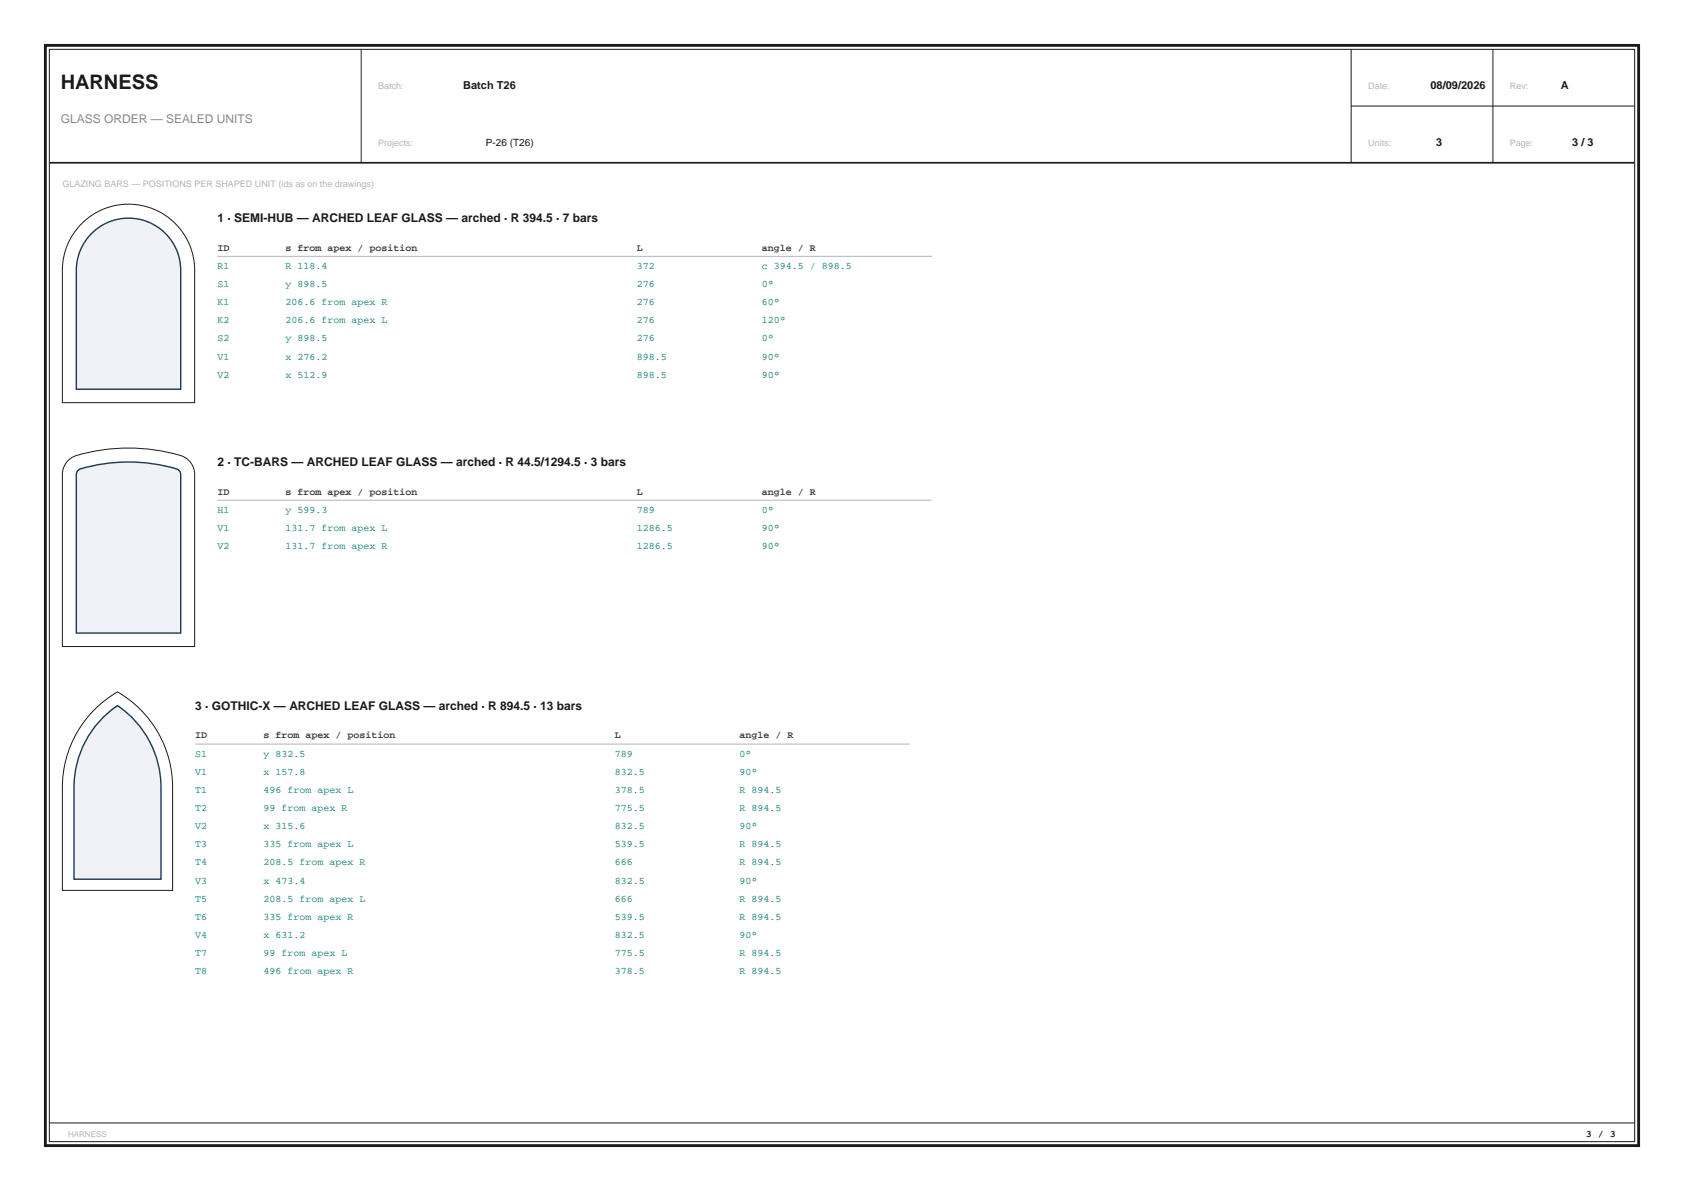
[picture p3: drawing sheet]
<svg xmlns="http://www.w3.org/2000/svg" width="297mm" height="210mm" viewBox="0 0 297 210" stroke-linecap="round" stroke-linejoin="round" font-family="sans-serif">
<defs><g id="words">
<text font-size="3.5" fill="#1a1a1a" x="10.7" y="15.7">HARNESS</text>
<text font-size="2.1" fill="#888" x="10.7" y="21.7">GLASS ORDER — SEALED UNITS</text>
<g font-size="2.1" fill="#1a1a1a">
<text x="38.3" y="39.2">1 · SEMI-HUB — ARCHED LEAF GLASS — arched · R 394.5 · 7 bars</text>
<text x="38.3" y="82.2">2 · TC-BARS — ARCHED LEAF GLASS — arched · R 44.5/1294.5 · 3 bars</text>
<text x="34.4" y="125.2">3 · GOTHIC-X — ARCHED LEAF GLASS — arched · R 894.5 · 13 bars</text>
</g>
<g font-size="1.9" fill="#1a1a1a">
<text x="81.7" y="15.7">Batch T26</text>
<text x="252.3" y="15.7">08/09/2026</text>
<text x="275.3" y="15.7">A</text>
<text x="253.3" y="25.7">3</text>
<text x="277.3" y="25.7">3 / 3</text>
</g>
<g font-size="1.8" fill="#1a1a1a">
<text x="85.7" y="25.7">P-26 (T26)</text>
<text x="279.7" y="200.5">3 / 3</text>
</g>
<g font-size="1.8" fill="#3c3c3c">
<text x="38.3" y="44.2">ID</text>
<text x="50.3" y="44.2">s from apex / position</text>
<text x="112.3" y="44.2">L</text>
<text x="134.3" y="44.2">angle / R</text>
<text x="38.3" y="87.2">ID</text>
<text x="50.3" y="87.2">s from apex / position</text>
<text x="112.3" y="87.2">L</text>
<text x="134.3" y="87.2">angle / R</text>
<text x="34.4" y="130.2">ID</text>
<text x="46.4" y="130.2">s from apex / position</text>
<text x="108.4" y="130.2">L</text>
<text x="130.4" y="130.2">angle / R</text>
</g>
<g font-size="1.8" fill="#00796b">
<text x="38.3" y="47.4">R1</text>
<text x="50.3" y="47.4">R 118.4</text>
<text x="112.3" y="47.4">372</text>
<text x="134.3" y="47.4">c 394.5 / 898.5</text>
<text x="38.3" y="50.6">S1</text>
<text x="38.3" y="53.8">K1</text>
<text x="50.3" y="50.6">y 898.5</text>
<text x="50.3" y="53.8">206.6 from apex R</text>
<text x="112.3" y="50.6">276</text>
<text x="112.3" y="53.8">276</text>
<text x="134.3" y="50.6">0°</text>
<text x="134.3" y="53.8">60°</text>
<text x="38.3" y="57">K2</text>
<text x="50.3" y="57">206.6 from apex L</text>
<text x="112.3" y="57">276</text>
<text x="134.3" y="57">120°</text>
<text x="38.3" y="60.2">S2</text>
<text x="38.3" y="63.4">V1</text>
<text x="50.3" y="60.2">y 898.5</text>
<text x="50.3" y="63.4">x 276.2</text>
<text x="112.3" y="60.2">276</text>
<text x="112.3" y="63.4">898.5</text>
<text x="134.3" y="60.2">0°</text>
<text x="134.3" y="63.4">90°</text>
<text x="38.3" y="66.6">V2</text>
<text x="50.3" y="66.6">x 512.9</text>
<text x="112.3" y="66.6">898.5</text>
<text x="134.3" y="66.6">90°</text>
<text x="38.3" y="90.4">H1</text>
<text x="38.3" y="93.6">V1</text>
<text x="50.3" y="90.4">y 599.3</text>
<text x="50.3" y="93.6">131.7 from apex L</text>
<text x="112.3" y="90.4">789</text>
<text x="112.3" y="93.6">1286.5</text>
<text x="134.3" y="90.4">0°</text>
<text x="134.3" y="93.6">90°</text>
<text x="38.3" y="96.8">V2</text>
<text x="50.3" y="96.8">131.7 from apex R</text>
<text x="112.3" y="96.8">1286.5</text>
<text x="134.3" y="96.8">90°</text>
<text x="34.4" y="133.4">S1</text>
<text x="34.4" y="136.6">V1</text>
<text x="46.4" y="133.4">y 832.5</text>
<text x="46.4" y="136.6">x 157.8</text>
<text x="108.4" y="133.4">789</text>
<text x="108.4" y="136.6">832.5</text>
<text x="130.4" y="133.4">0°</text>
<text x="130.4" y="136.6">90°</text>
<text x="34.4" y="139.8">T1</text>
<text x="34.4" y="143">T2</text>
<text x="46.4" y="139.8">496 from apex L</text>
<text x="46.4" y="143">99 from apex R</text>
<text x="108.4" y="139.8">378.5</text>
<text x="108.4" y="143">775.5</text>
<text x="130.4" y="139.8">R 894.5</text>
<text x="130.4" y="143">R 894.5</text>
<text x="34.4" y="146.2">V2</text>
<text x="34.4" y="149.4">T3</text>
<text x="46.4" y="146.2">x 315.6</text>
<text x="46.4" y="149.4">335 from apex L</text>
<text x="108.4" y="146.2">832.5</text>
<text x="108.4" y="149.4">539.5</text>
<text x="130.4" y="146.2">90°</text>
<text x="130.4" y="149.4">R 894.5</text>
<text x="34.4" y="152.6">T4</text>
<text x="34.4" y="155.8">V3</text>
<text x="46.4" y="152.6">208.5 from apex R</text>
<text x="46.4" y="155.8">x 473.4</text>
<text x="108.4" y="152.6">666</text>
<text x="108.4" y="155.8">832.5</text>
<text x="130.4" y="152.6">R 894.5</text>
<text x="130.4" y="155.8">90°</text>
<text x="34.4" y="159">T5</text>
<text x="46.4" y="159">208.5 from apex L</text>
<text x="108.4" y="159">666</text>
<text x="130.4" y="159">R 894.5</text>
<text x="34.4" y="162.2">T6</text>
<text x="34.4" y="165.4">V4</text>
<text x="46.4" y="162.2">335 from apex R</text>
<text x="46.4" y="165.4">x 631.2</text>
<text x="108.4" y="162.2">539.5</text>
<text x="108.4" y="165.4">832.5</text>
<text x="130.4" y="162.2">R 894.5</text>
<text x="130.4" y="165.4">90°</text>
<text x="34.4" y="168.6">T7</text>
<text x="34.4" y="171.8">T8</text>
<text x="46.4" y="168.6">99 from apex L</text>
<text x="46.4" y="171.8">496 from apex R</text>
<text x="108.4" y="168.6">775.5</text>
<text x="108.4" y="171.8">378.5</text>
<text x="130.4" y="168.6">R 894.5</text>
<text x="130.4" y="171.8">R 894.5</text>
</g>
<g font-size="1.6" fill="#b4b4b4">
<text x="66.7" y="15.7">Batch:</text>
<text x="241.3" y="15.7">Date:</text>
<text x="266.3" y="15.7">Rev:</text>
<text x="66.7" y="25.7">Projects:</text>
<text x="241.3" y="25.7">Units:</text>
<text x="266.3" y="25.7">Page:</text>
<text x="11" y="33">GLAZING BARS — POSITIONS PER SHAPED UNIT (ids as on the drawings)</text>
</g>
<text font-size="1.4" fill="#b4b4b4" x="12" y="200.5">HARNESS</text>
</g></defs>
<path d="M8 8h281v194h-281z" fill="none" stroke="#1a1a1a" stroke-width=".5"/>
<path d="M8.7 8.7h279.6v192.6h-279.6zM63.7 8.7v20M238.3 8.7v20M238.3 18.7h50M263.3 8.7v20M14.4 39.4a11.7 11.7 0 0 1 12.7-2.5 11.7 11.7 0 0 1 7.2 10.8v23.3h-23.3v-23.3a11.6 11.6 0 0 1 3.4-8.3z" fill="none" stroke="#1a1a1a" stroke-width=".18"/>
<path d="M8.7 28.7h279.6" fill="none" stroke="#1a1a1a" stroke-width=".3"/>
<path d="M16.2 41.2a9.2 9.2 0 0 1 10-2 9.2 9.2 0 0 1 5.7 8.5v20.9h-18.4v-20.9a9.2 9.2 0 0 1 2.7-6.5z" fill="#f0f2f7" stroke="#1a3b5c" stroke-width=".25"/>
<path d="M38.3 45.2h126" fill="none" stroke="#b5b5b5" stroke-width=".18"/>
<path d="M11.9 81.3a4.6 4.6 0 0 1 2.9-1.3 31.9 31.9 0 0 1 17.6 .5 3.5 3.5 0 0 1 1.9 3.2v30.3h-23.3v-30.3a3.5 3.5 0 0 1 .9-2.4z" fill="none" stroke="#1a1a1a" stroke-width=".18"/>
<path d="M13.7 83l.2-.2a29 29 0 0 1 17.5 0l.4 .5 .1 .4v27.9h-18.4v-27.9z" fill="#f0f2f7" stroke="#1a3b5c" stroke-width=".25"/>
<path d="M38.3 88.2h126" fill="none" stroke="#b5b5b5" stroke-width=".18"/>
<path d="M17.2 124.6l2.3-1.8 1.2-.8a19.4 19.4 0 0 1 9.7 16.8v18.2h-19.4v-18.2a19.4 19.4 0 0 1 6.2-14.2z" fill="none" stroke="#1a1a1a" stroke-width=".18"/>
<path d="M17.7 127l2-1.8 1-.8a17.4 17.4 0 0 1 7.7 14.4v16.2h-15.3v-16.2a17.4 17.4 0 0 1 4.6-11.8z" fill="#f0f2f7" stroke="#1a3b5c" stroke-width=".25"/>
<path d="M34.4 131.2h126" fill="none" stroke="#b5b5b5" stroke-width=".18"/>
<path d="M8.7 198h279.6" fill="none" stroke="#1a1a1a" stroke-width=".18"/>
<use href="#words"/>
</svg>
